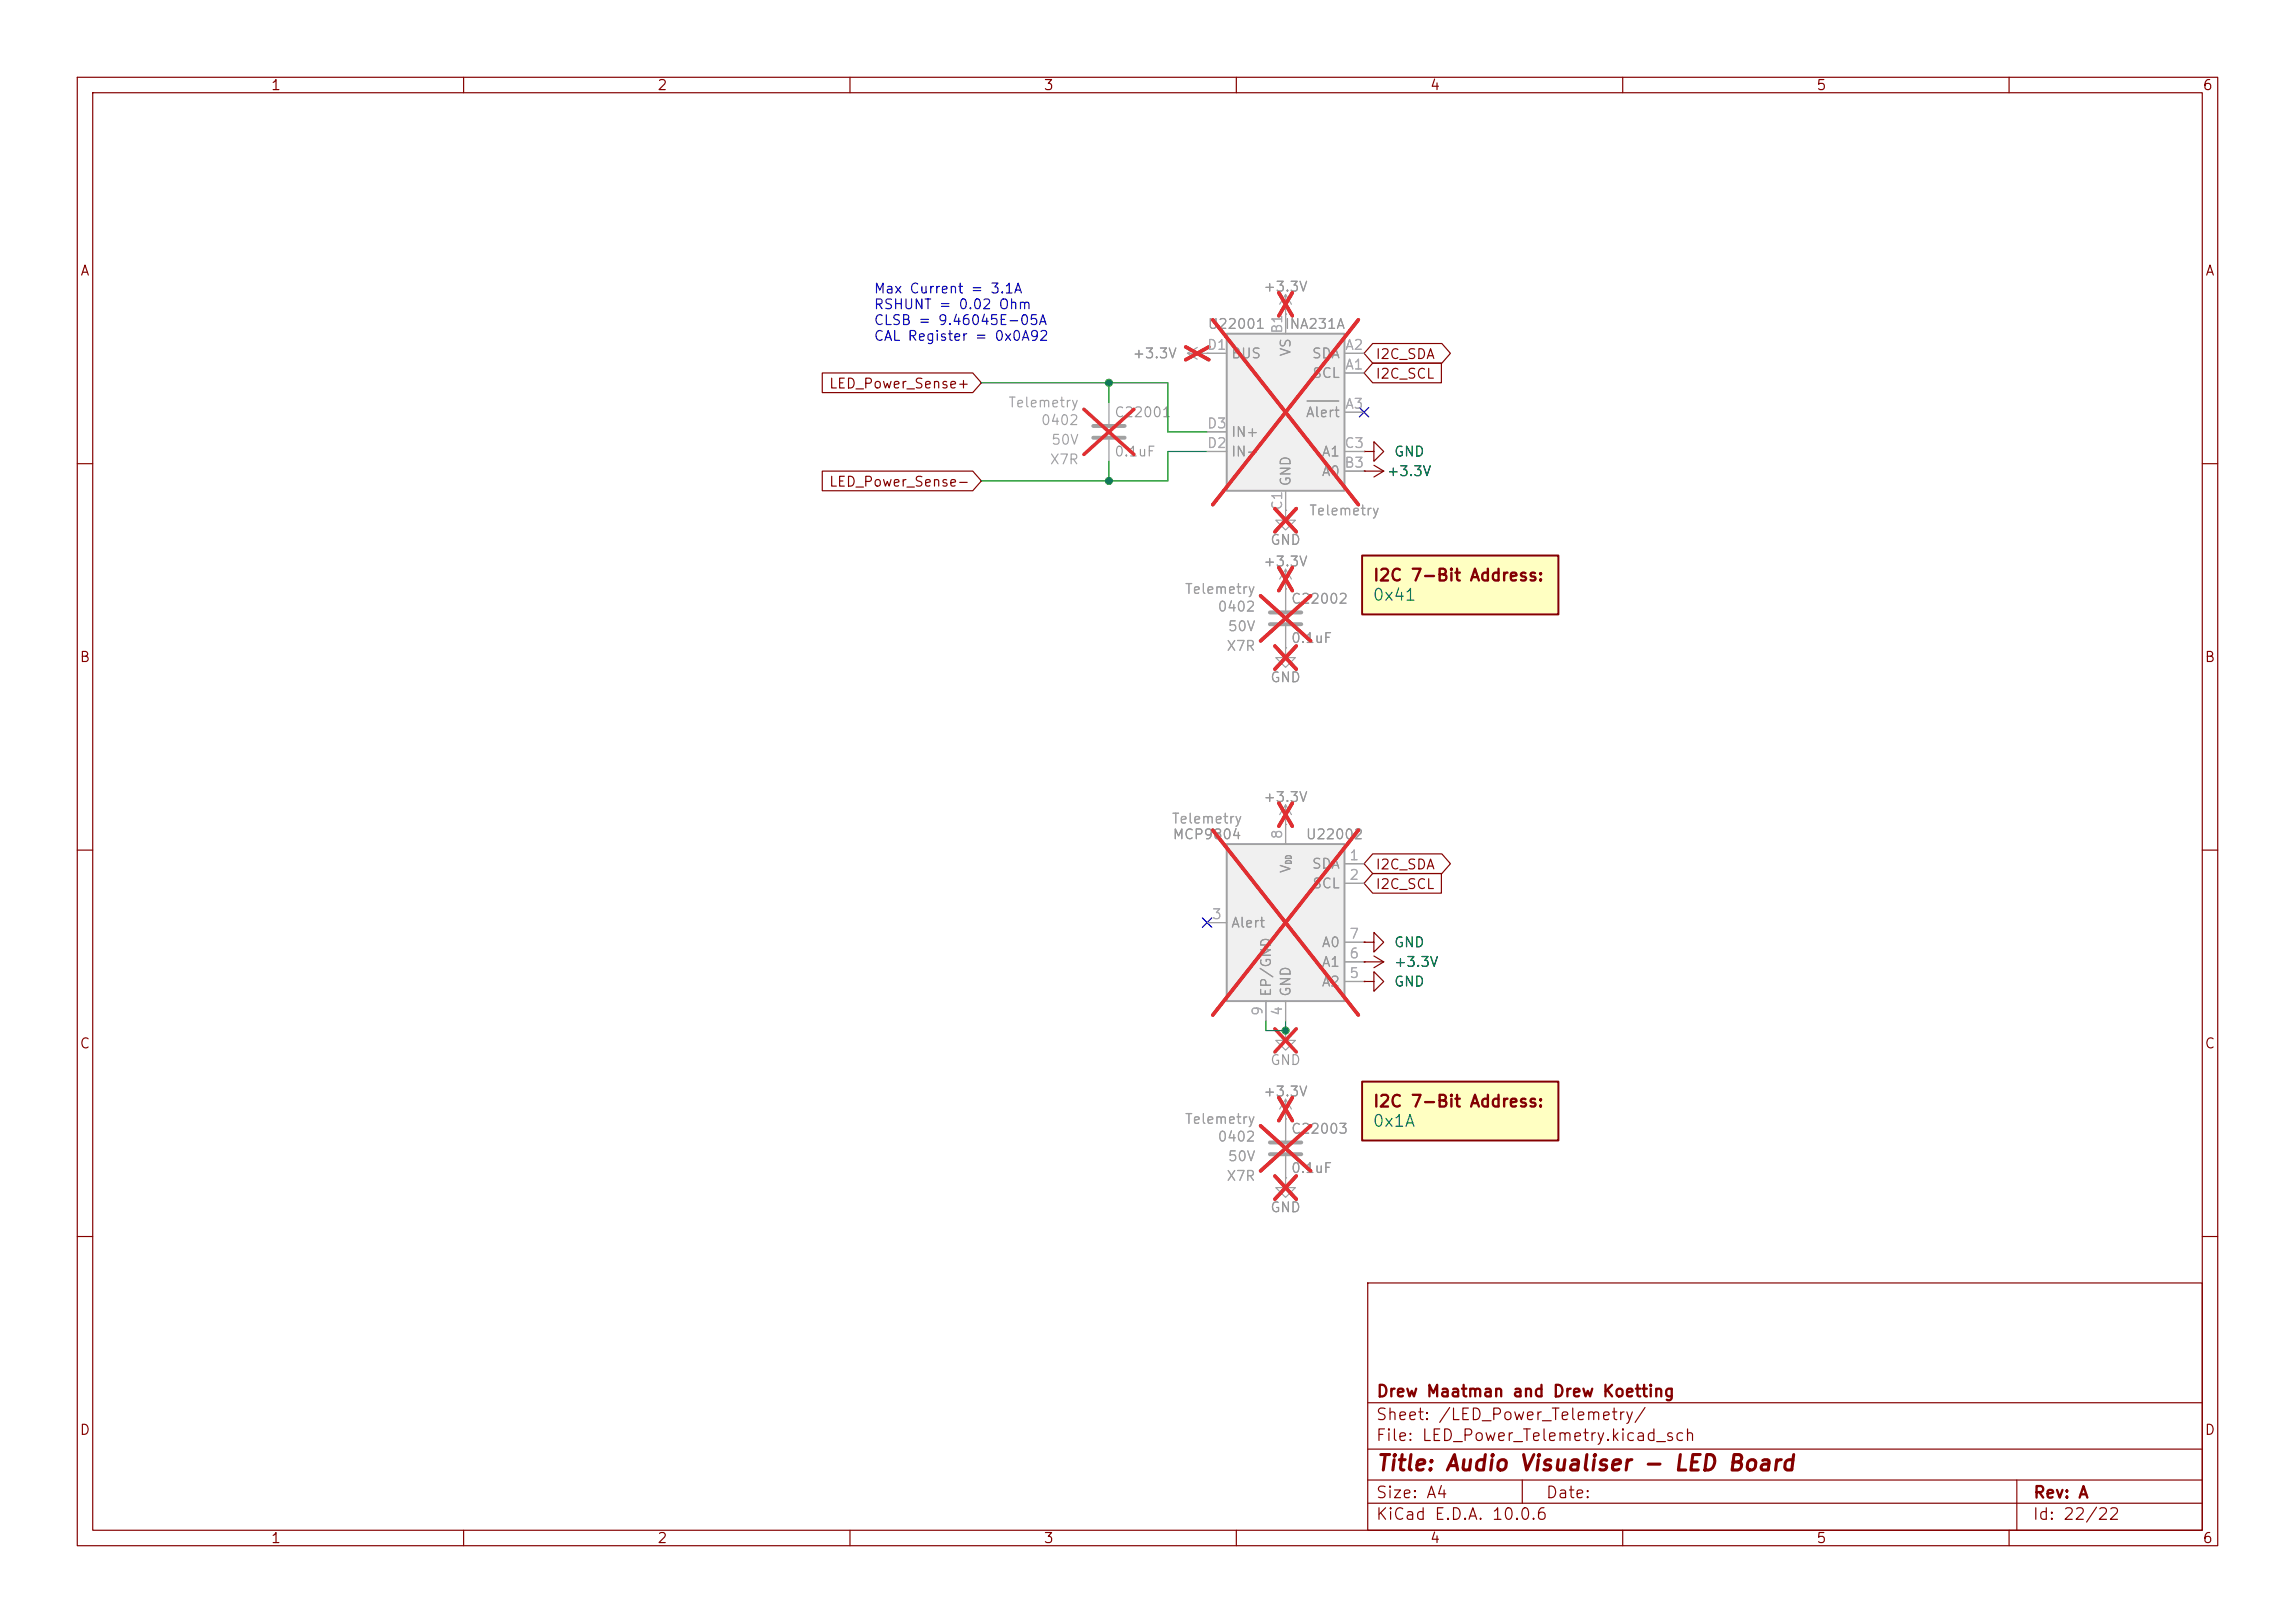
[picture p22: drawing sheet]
<svg xmlns="http://www.w3.org/2000/svg" width="297mm" height="210mm" viewBox="0 0 297 210" stroke-linecap="round" stroke-linejoin="round" font-family="sans-serif">
<defs><g id="words">
<text font-size="2" fill="#840000" x="178" y="190.8">Title: Audio Visualiser - LED Board</text>
<g font-size="1.5" fill="#840000">
<text x="177.6" y="75.6">I2C 7-Bit Address:</text>
<text x="177.6" y="143.6">I2C 7-Bit Address:</text>
<text x="178" y="184.1">Sheet: /LED_Power_Telemetry/</text>
<text x="178" y="181.1">Drew Maatman and Drew Koetting</text>
<text x="178" y="186.8">File: LED_Power_Telemetry.kicad_sch</text>
<text x="178" y="197">KiCad E.D.A. 10.0.6</text>
<text x="178" y="194.2">Size: A4</text>
<text x="200" y="194.2">Date:</text>
<text x="263" y="197">Id: 22/22</text>
<text x="263" y="194.2">Rev: A</text>
</g>
<g font-size="1.5" fill="#006464">
<text x="177.5" y="78.1">0x41</text>
<text x="177.5" y="146.2">0x1A</text>
</g>
<g font-size="1.3" fill="#840000">
<text x="35" y="12">1</text>
<text x="85" y="12">2</text>
<text x="135" y="12">3</text>
<text x="185" y="12">4</text>
<text x="235" y="12">5</text>
<text x="285" y="12">6</text>
<text x="10.3" y="36">A</text>
<text x="285.3" y="36">A</text>
<text x="177.9" y="46.8">I2C_SDA</text>
<text x="107.2" y="50.6">LED_Power_Sense+</text>
<text x="177.9" y="49.3">I2C_SCL</text>
<text x="107.2" y="63.3">LED_Power_Sense-</text>
<text x="10.2" y="86">B</text>
<text x="285.2" y="86">B</text>
<text x="177.9" y="112.8">I2C_SDA</text>
<text x="177.9" y="115.4">I2C_SCL</text>
<text x="10.2" y="136">C</text>
<text x="285.2" y="136">C</text>
<text x="10.2" y="186">D</text>
<text x="285.2" y="186">D</text>
<text x="35" y="200">1</text>
<text x="85" y="200">2</text>
<text x="135" y="200">3</text>
<text x="185" y="200">4</text>
<text x="235" y="200">5</text>
<text x="285" y="200">6</text>
</g>
<g font-size="1.3" fill="#0000c2">
<text x="113" y="38.3">Max Current = 3.1A</text>
<text x="113" y="40.3">RSHUNT = 0.02 Ohm</text>
<text x="113" y="42.4">CLSB = 9.46045E-05A</text>
<text x="113" y="44.4">CAL Register = 0x0A92</text>
</g>
<g font-size="1.3" fill="#989898">
<text x="163.4" y="38">+3.3V</text>
<text x="146.5" y="46.7">+3.3V</text>
<text x="156.2" y="42.9">U22001</text>
<text x="159.2" y="46.7">BUS</text>
<text x="166.2" y="42.9">INA231A</text>
<text x="167.3" y="46.2" transform="rotate(-90 167.3 46.2)">VS</text>
<text x="169.7" y="46.7">SDA</text>
<text x="169.7" y="49.2">SCL</text>
<text x="144.1" y="54.3">C22001</text>
<text x="144.1" y="59.4">0.1uF</text>
<text x="159.2" y="59.4">IN-</text>
<text x="159.2" y="56.8">IN+</text>
<text x="168.9" y="54.3">Alert</text>
<text x="171" y="59.4">A1</text>
<text x="167.3" y="63" transform="rotate(-90 167.3 63)">GND</text>
<text x="171" y="61.9">A0</text>
<text x="164.3" y="70.8">GND</text>
<text x="163.4" y="73.6">+3.3V</text>
<text x="167" y="78.4">C22002</text>
<text x="167" y="83.5">0.1uF</text>
<text x="164.3" y="88.6">GND</text>
<text x="163.4" y="104.1">+3.3V</text>
<text x="151.7" y="108.9">MCP9804</text>
<text x="167.3" y="113.1" transform="rotate(-90 167.3 113.1)">V</text>
<text x="168.9" y="108.9">U22002</text>
<text x="169.7" y="112.7">SDA</text>
<text x="169.7" y="115.3">SCL</text>
<text x="159.2" y="120.3">Alert</text>
<text x="171" y="125.4">A1</text>
<text x="171" y="122.9">A0</text>
<text x="164.8" y="129.1" transform="rotate(-90 164.8 129.1)">EP/GND</text>
<text x="167.3" y="129.1" transform="rotate(-90 167.3 129.1)">GND</text>
<text x="171" y="128">A2</text>
<text x="163.4" y="142.2">+3.3V</text>
<text x="164.3" y="138.1">GND</text>
<text x="167" y="147">C22003</text>
<text x="167" y="152.1">0.1uF</text>
<text x="164.3" y="157.2">GND</text>
</g>
<g font-size="1.3" fill="#aaa">
<text x="156.1" y="45.6">D1</text>
<text x="166.2" y="43.3" transform="rotate(-90 166.2 43.3)">B1</text>
<text x="174" y="45.6">A2</text>
<text x="174" y="48.1">A1</text>
<text x="174" y="53.2">A3</text>
<text x="156.1" y="58.3">D2</text>
<text x="156.1" y="55.7">D3</text>
<text x="173.9" y="58.3">C3</text>
<text x="173.9" y="60.8">B3</text>
<text x="166.2" y="66.1" transform="rotate(-90 166.2 66.1)">C1</text>
<text x="166.2" y="108.7" transform="rotate(-90 166.2 108.7)">8</text>
<text x="174.5" y="111.6">1</text>
<text x="156.7" y="119.2">3</text>
<text x="174.5" y="114.2">2</text>
<text x="174.5" y="124.3">6</text>
<text x="174.5" y="121.8">7</text>
<text x="163.7" y="131.5" transform="rotate(-90 163.7 131.5)">9</text>
<text x="166.2" y="131.5" transform="rotate(-90 166.2 131.5)">4</text>
<text x="174.5" y="126.9">5</text>
</g>
<g font-size="1.3" fill="#a1a1a1">
<text x="130.4" y="53">Telemetry</text>
<text x="134.6" y="55.3">0402</text>
<text x="136" y="57.9">50V</text>
<text x="135.8" y="60.4">X7R</text>
<text x="169.3" y="67">Telemetry</text>
<text x="153.3" y="77.2">Telemetry</text>
<text x="157.5" y="79.4">0402</text>
<text x="158.8" y="82">50V</text>
<text x="158.6" y="84.5">X7R</text>
<text x="151.5" y="106.9">Telemetry</text>
<text x="153.3" y="145.7">Telemetry</text>
<text x="157.5" y="148">0402</text>
<text x="158.6" y="153.1">X7R</text>
<text x="158.8" y="150.6">50V</text>
</g>
<g font-size="1.3" fill="#006464">
<text x="180.3" y="59.4">GND</text>
<text x="179.4" y="61.9">+3.3V</text>
<text x="180.3" y="125.4">+3.3V</text>
<text x="180.3" y="122.9">GND</text>
<text x="180.3" y="128">GND</text>
</g>
<text font-size=".8" fill="#989898" x="167.3" y="111.9" transform="rotate(-90 167.3 111.9)">DD</text>
</g></defs>
<g fill="none" stroke="#840000" stroke-width=".15">
<path d="M10 10h277v190h-277zM12 12h273v186h-273zM60 10v2M110 10v2M160 10v2M210 10v2M260 10v2M10 60h2M285 60h2M10 110h2M285 110h2M176.5 127h1.3v-1.3l1.3 1.3-1.3 1.3v-1.3"/>
<path d="M176.5 127h.1M10 160h2M177 166h108v32h-108zM285 160h2M60 198v2M110 198v2M160 198v2M177 194.5h108M177 191.5h108M177 187.5h108M177 181.5h108M197 191.5v3"/>
<path d="M210 198v2M260 198v2M261 191.5v6.5"/>
</g>
<path d="M153.7 45.7l1.2 .8M153.7 45.7h2.5M154.9 45l-1.2 .7M156.2 45.7h.1" fill="none" stroke="#a1a1a1" stroke-width=".15"/>
<path d="M153.4 44.9l3 1.7M156.4 44.9l-3 1.7" fill="none" stroke="#e12e31" stroke-width=".46"/>
<path d="M158.7 43.2h15.3v20.3h-15.3z" fill="#f0f0f0"/>
<path d="M158.7 43.2h15.3v20.3h-15.3z" fill="none" stroke="#a1a1a1" stroke-width=".25"/>
<g fill="none" stroke="#a1a1a1" stroke-width=".15">
<path d="M156.2 45.7h2.5M156.2 58.4h2.5M156.2 55.9h2.5M166.4 40.6v2.6M174 48.3h2.5M174 45.7h2.5M174 53.3h2.5M174 58.4h2.5M166.4 66v1.3h1.2l-1.2 1.3-1.3-1.3h1.3M166.4 66h.1M166.4 76.2h.1M166.4 63.5v2.5"/>
<path d="M166.4 73.7v5.3M166.4 73.7l-.8 1.2M166.4 73.7l.7 1.2M174 61h2.5M166.4 83.8v1.3h1.2l-1.2 1.3-1.3-1.3h1.3M166.4 83.8h.1M166.4 81v2.8"/>
</g>
<path d="M169.2 51.9h4.1" fill="none" stroke="#989898" stroke-width=".15"/>
<path d="M156.9 41.4l18.9 23.9M175.8 41.4l-18.9 23.9M163.1 77.1l6.5 5.8M165 65.8l2.8 3M165.5 73.4l1.7 3M167.2 73.4l-1.7 3M167.8 65.8l-2.8 3M169.6 77.1l-6.5 5.8M165 83.6l2.8 3M167.8 83.6l-2.8 3" fill="none" stroke="#e12e31" stroke-width=".46"/>
<path d="M164.3 79.2h4.1M164.3 80.8h4.1" fill="none" stroke="#a1a1a1" stroke-width=".51"/>
<path d="M158.7 109.2h15.3v20.3h-15.3z" fill="#f0f0f0"/>
<path d="M158.7 109.2h15.3v20.3h-15.3z" fill="none" stroke="#a1a1a1" stroke-width=".25"/>
<g fill="none" stroke="#a1a1a1" stroke-width=".15">
<path d="M166.4 38.1v2.5M166.4 38.1l-.8 1.3M166.4 38.1l.7 1.3M166.4 40.6h.1M156.2 119.4h2.5M166.4 106.7h.1M166.4 104.1v5.1M166.4 104.1l-.8 1.3M166.4 104.1l.7 1.3M174 111.8h2.5M174 114.3h2.5M163.8 129.5v2.6"/>
<path d="M166.4 129.5v2.6M174 127h2.5M174 124.5h2.5M174 121.9h2.5M166.4 152.4v1.3h1.2l-1.2 1.2-1.3-1.2h1.3M166.4 152.4h.1M166.4 144.8h.1M166.4 142.2v5.4M166.4 149.6v2.8M166.4 142.2l-.8 1.3M166.4 142.2l.7 1.3"/>
</g>
<path d="M165.5 37.9l1.7 3M167.2 37.9l-1.7 3M156.9 107.4l18.9 23.9M165.5 103.9l1.7 3M167.2 103.9l-1.7 3M175.8 107.4l-18.9 23.9M163.1 145.7l6.5 5.8M165 152.2l2.8 3M165.5 142l1.7 3M167.2 142l-1.7 3M167.8 152.2l-2.8 3M169.6 145.7l-6.5 5.8" fill="none" stroke="#e12e31" stroke-width=".46"/>
<path d="M176.5 124.5h.1M176.5 121.9h1.3v-1.2l1.3 1.2-1.3 1.3v-1.3M176.5 121.9h.1M176.5 124.5h2.6M177.8 123.7l1.3 .8M179.1 124.5l-1.3 .7" fill="none" stroke="#840000" stroke-width=".15"/>
<path d="M164.3 147.8h4.1M164.3 149.4h4.1" fill="none" stroke="#a1a1a1" stroke-width=".51"/>
<path d="M176.3 140h25.4v7.6h-25.4z" fill="#ffffc2"/>
<path d="M176.3 140h25.4v7.6h-25.4z" fill="none" stroke="#840000" stroke-width=".25"/>
<path d="M143.5 52.1v2.8M143.5 56.9v2.8M166.4 133.4v1.2h-1.3l1.3 1.3 1.2-1.3h-1.2M166.4 133.4h.1" fill="none" stroke="#a1a1a1" stroke-width=".15"/>
<path d="M140.3 53l6.4 5.8M146.7 53l-6.4 5.8M165 133.1l2.8 3M167.8 133.1l-2.8 3" fill="none" stroke="#e12e31" stroke-width=".46"/>
<path d="M141.5 55.1h4M141.5 56.6h4" fill="none" stroke="#a1a1a1" stroke-width=".51"/>
<path d="M176.3 71.9h25.4v7.6h-25.4z" fill="#ffffc2"/>
<path d="M176.3 71.9h25.4v7.6h-25.4z" fill="none" stroke="#840000" stroke-width=".25"/>
<g fill="none" stroke="#840000" stroke-width=".15">
<path d="M106.4 48.3h19.5l1.1 1.2-1.1 1.3h-19.5zM176.5 58.4h1.3v-1.2l1.3 1.2-1.3 1.3v-1.3M176.5 58.4h.1M177.6 47h8.9v2.5h-8.9l-1.1-1.2zM177.6 44.4h9l1.1 1.3-1.1 1.3h-9l-1.1-1.3zM106.4 61h19.5l1.1 1.2-1.1 1.3h-19.5zM176.5 61h.1M176.5 61h2.6M177.8 60.2l1.3 .8M179.1 61l-1.3 .7M177.6 110.5h9l1.1 1.3-1.1 1.2h-9l-1.1-1.2zM177.6 113h8.9v2.6h-8.9l-1.1-1.3z"/>
<path d="M176.5 124.5h.1M176.5 127h.1M176.5 121.9h.1"/>
</g>
<path d="M127 49.5h24.1v6.4h5.1M143.5 49.5v2.6M143.5 59.7v2.5M156.2 58.4h-5.1v3.8h-24.1M163.8 132.1v1.3h2.6v-1.3" fill="none" stroke="#009600" stroke-width=".15"/>
<path d="M175.9 52.7l1.2 1.2M177.1 52.7l-1.2 1.2M155.6 118.8l1.2 1.2M156.8 118.8l-1.2 1.2" fill="none" stroke="#000084" stroke-width=".15"/>
<g fill="none" stroke="#a1a1a1" stroke-width=".15">
<path d="M156.2 45.7h.1M156.2 45.7h2.5M156.2 58.4h2.5M156.2 55.9h2.5M166.4 40.6h.1M166.4 40.6v2.6M174 48.3h2.5M174 45.7h2.5M174 53.3h2.5M174 58.4h2.5M166.4 66h.1M166.4 76.2h.1"/>
<path d="M166.4 63.5v2.5M166.4 76.2v2.8M174 61h2.5M166.4 83.8h.1M166.4 81v2.8M156.2 119.4h2.5M166.4 106.7h.1M166.4 106.7v2.5M174 111.8h2.5M174 114.3h2.5M163.8 129.5v2.6M166.4 129.5v2.6"/>
<path d="M174 127h2.5M174 124.5h2.5M174 121.9h2.5M166.4 152.4h.1M166.4 144.8h.1M166.4 144.8v2.8M166.4 149.6v2.8"/>
</g>
<g fill="none" stroke="#e12e31" stroke-width=".46">
<path d="M165.5 37.9l1.7 3M167.2 37.9l-1.7 3M153.4 44.9l3 1.7M156.4 44.9l-3 1.7M156.9 41.4l18.9 23.9M175.8 41.4l-18.9 23.9M163.1 77.1l6.5 5.8M165 65.8l2.8 3M165.5 73.4l1.7 3M167.2 73.4l-1.7 3M167.8 65.8l-2.8 3M169.6 77.1l-6.5 5.8"/>
<path d="M165 83.6l2.8 3M167.8 83.6l-2.8 3M156.9 107.4l18.9 23.9M165.5 103.9l1.7 3M167.2 103.9l-1.7 3M175.8 107.4l-18.9 23.9M163.1 145.7l6.5 5.8M165 152.2l2.8 3M165.5 142l1.7 3M167.2 142l-1.7 3M167.8 152.2l-2.8 3M169.6 145.7l-6.5 5.8"/>
</g>
<path d="M169.2 51.9h4.1" fill="none" stroke="#989898" stroke-width=".15"/>
<g fill="#009600" stroke="#009600" stroke-width=".13">
<circle cx="143.5" cy="49.5" r=".46"/>
<circle cx="143.5" cy="62.2" r=".46"/>
<circle cx="166.4" cy="133.4" r=".46"/>
</g>
<use href="#words"/>
</svg>
